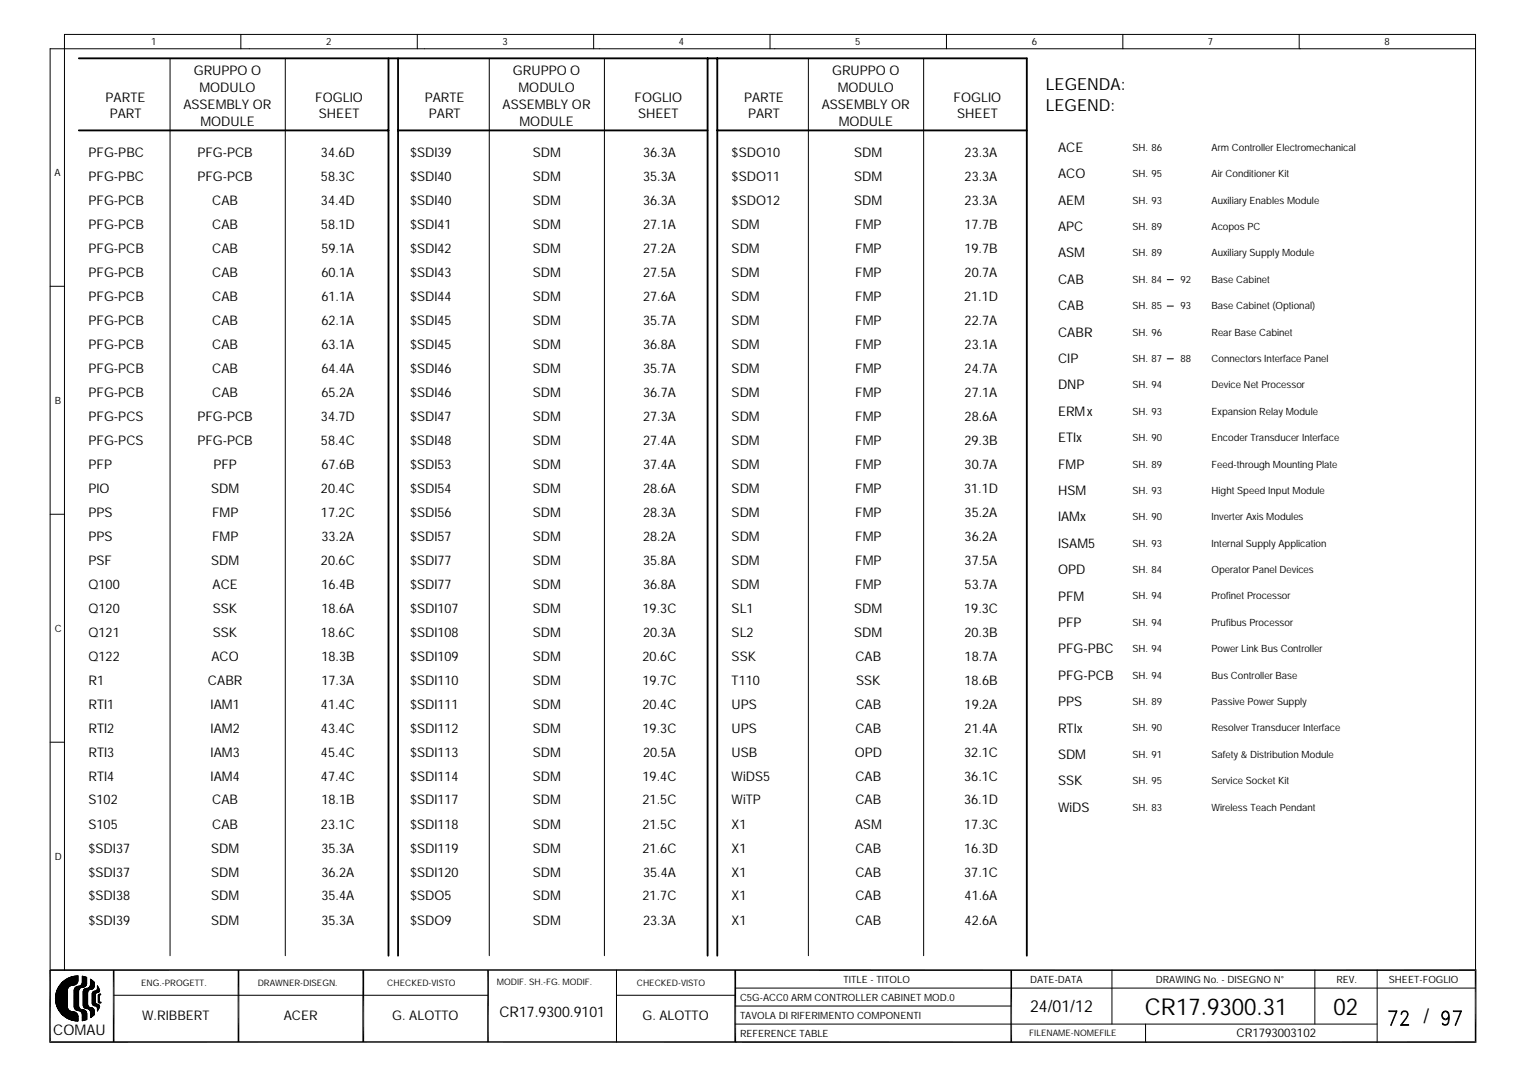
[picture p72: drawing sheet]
<svg xmlns="http://www.w3.org/2000/svg" width="297mm" height="210mm" viewBox="0 0 297 210" stroke-linecap="round" stroke-linejoin="round" font-family="sans-serif">
<defs><g id="words">
<g font-size="4.5">
<text x="222.9" y="197.5">CR17.9300.31</text>
<text x="259.6" y="197.5">02</text>
</g>
<text font-size="3.9" x="277.1" y="199.2">/</text>
<g font-size="3.2">
<text x="203.6" y="17.6">LEGENDA:</text>
<text x="203.6" y="21.6">LEGEND:</text>
<text x="200.5" y="197.1">24/01/12</text>
</g>
<g font-size="2.9">
<text x="10.4" y="201.5">COMAU</text>
<text x="97.2" y="198">CR17.9300.9101</text>
</g>
<g font-size="2.6">
<text x="37.7" y="14.6">GRUPPO O</text>
<text x="38.8" y="17.9">MODULO</text>
<text x="99.9" y="14.6">GRUPPO O</text>
<text x="100.9" y="17.9">MODULO</text>
<text x="162" y="14.6">GRUPPO O</text>
<text x="163.1" y="17.9">MODULO</text>
<text x="20.6" y="19.8">PARTE</text>
<text x="21.4" y="23">PART</text>
<text x="35.7" y="21.2">ASSEMBLY OR</text>
<text x="61.4" y="19.8">FOGLIO</text>
<text x="62.1" y="23">SHEET</text>
<text x="82.7" y="19.8">PARTE</text>
<text x="83.5" y="23">PART</text>
<text x="97.8" y="21.2">ASSEMBLY OR</text>
<text x="123.5" y="19.8">FOGLIO</text>
<text x="124.2" y="23">SHEET</text>
<text x="144.8" y="19.8">PARTE</text>
<text x="145.6" y="23">PART</text>
<text x="160" y="21.2">ASSEMBLY OR</text>
<text x="185.7" y="19.8">FOGLIO</text>
<text x="186.4" y="23">SHEET</text>
<text x="39" y="24.4">MODULE</text>
<text x="101.1" y="24.4">MODULE</text>
<text x="163.3" y="24.4">MODULE</text>
<text x="206" y="29.6">ACE</text>
<text x="17.2" y="30.5">PFG-PBC</text>
<text x="17.2" y="35.2">PFG-PBC</text>
<text x="38.4" y="30.5">PFG-PCB</text>
<text x="38.4" y="35.2">PFG-PCB</text>
<text x="62.5" y="30.5">34.6D</text>
<text x="62.5" y="35.2">58.3C</text>
<text x="79.8" y="30.5">$SDI39</text>
<text x="79.8" y="35.2">$SDI40</text>
<text x="103.7" y="30.5">SDM</text>
<text x="103.7" y="35.2">SDM</text>
<text x="125.2" y="30.5">36.3A</text>
<text x="125.2" y="35.2">35.3A</text>
<text x="142.4" y="30.5">$SDO10</text>
<text x="142.4" y="35.2">$SDO11</text>
<text x="166.3" y="30.5">SDM</text>
<text x="166.3" y="35.2">SDM</text>
<text x="187.8" y="30.5">23.3A</text>
<text x="187.8" y="35.2">23.3A</text>
<text x="206" y="34.7">ACO</text>
<text x="17.2" y="39.9">PFG-PCB</text>
<text x="41.3" y="39.9">CAB</text>
<text x="62.5" y="39.9">34.4D</text>
<text x="79.8" y="39.9">$SDI40</text>
<text x="103.7" y="39.9">SDM</text>
<text x="125.2" y="39.9">36.3A</text>
<text x="142.4" y="39.9">$SDO12</text>
<text x="166.3" y="39.9">SDM</text>
<text x="187.8" y="39.9">23.3A</text>
<text x="206" y="39.9">AEM</text>
<text x="17.2" y="44.5">PFG-PCB</text>
<text x="41.3" y="44.5">CAB</text>
<text x="62.5" y="44.5">58.1D</text>
<text x="79.8" y="44.5">$SDI41</text>
<text x="103.7" y="44.5">SDM</text>
<text x="125.2" y="44.5">27.1A</text>
<text x="142.4" y="44.5">SDM</text>
<text x="166.5" y="44.5">FMP</text>
<text x="187.8" y="44.5">17.7B</text>
<text x="206" y="45">APC</text>
<text x="17.2" y="49.2">PFG-PCB</text>
<text x="17.2" y="53.9">PFG-PCB</text>
<text x="41.3" y="49.2">CAB</text>
<text x="41.3" y="53.9">CAB</text>
<text x="62.6" y="49.2">59.1A</text>
<text x="62.6" y="53.9">60.1A</text>
<text x="79.8" y="49.2">$SDI42</text>
<text x="79.8" y="53.9">$SDI43</text>
<text x="103.7" y="49.2">SDM</text>
<text x="103.7" y="53.9">SDM</text>
<text x="125.2" y="49.2">27.2A</text>
<text x="125.2" y="53.9">27.5A</text>
<text x="142.4" y="49.2">SDM</text>
<text x="142.4" y="53.9">SDM</text>
<text x="166.5" y="49.2">FMP</text>
<text x="166.5" y="53.9">FMP</text>
<text x="187.8" y="49.2">19.7B</text>
<text x="187.8" y="53.9">20.7A</text>
<text x="206" y="50.1">ASM</text>
<text x="17.2" y="58.6">PFG-PCB</text>
<text x="41.3" y="58.6">CAB</text>
<text x="62.6" y="58.6">61.1A</text>
<text x="79.8" y="58.6">$SDI44</text>
<text x="103.7" y="58.6">SDM</text>
<text x="125.2" y="58.6">27.6A</text>
<text x="142.4" y="58.6">SDM</text>
<text x="166.5" y="58.6">FMP</text>
<text x="187.7" y="58.6">21.1D</text>
<text x="206" y="55.3">CAB</text>
<text x="17.2" y="63.2">PFG-PCB</text>
<text x="41.3" y="63.2">CAB</text>
<text x="62.6" y="63.2">62.1A</text>
<text x="79.8" y="63.2">$SDI45</text>
<text x="103.7" y="63.2">SDM</text>
<text x="125.2" y="63.2">35.7A</text>
<text x="142.4" y="63.2">SDM</text>
<text x="166.5" y="63.2">FMP</text>
<text x="187.8" y="63.2">22.7A</text>
<text x="206" y="60.4">CAB</text>
<text x="206" y="65.6">CABR</text>
<text x="17.2" y="67.9">PFG-PCB</text>
<text x="41.3" y="67.9">CAB</text>
<text x="62.6" y="67.9">63.1A</text>
<text x="79.8" y="67.9">$SDI45</text>
<text x="103.7" y="67.9">SDM</text>
<text x="125.2" y="67.9">36.8A</text>
<text x="142.4" y="67.9">SDM</text>
<text x="166.5" y="67.9">FMP</text>
<text x="187.8" y="67.9">23.1A</text>
<text x="206" y="70.7">CIP</text>
<text x="17.2" y="72.6">PFG-PCB</text>
<text x="17.2" y="77.2">PFG-PCB</text>
<text x="41.3" y="72.6">CAB</text>
<text x="41.3" y="77.2">CAB</text>
<text x="62.6" y="72.6">64.4A</text>
<text x="62.6" y="77.2">65.2A</text>
<text x="79.8" y="72.6">$SDI46</text>
<text x="79.8" y="77.2">$SDI46</text>
<text x="103.7" y="72.6">SDM</text>
<text x="103.7" y="77.2">SDM</text>
<text x="125.2" y="72.6">35.7A</text>
<text x="125.2" y="77.2">36.7A</text>
<text x="142.4" y="72.6">SDM</text>
<text x="142.4" y="77.2">SDM</text>
<text x="166.5" y="72.6">FMP</text>
<text x="166.5" y="77.2">FMP</text>
<text x="187.8" y="72.6">24.7A</text>
<text x="187.8" y="77.2">27.1A</text>
<text x="206" y="75.8">DNP</text>
<text x="17.2" y="81.9">PFG-PCS</text>
<text x="38.4" y="81.9">PFG-PCB</text>
<text x="62.5" y="81.9">34.7D</text>
<text x="79.8" y="81.9">$SDI47</text>
<text x="103.7" y="81.9">SDM</text>
<text x="125.2" y="81.9">27.3A</text>
<text x="142.4" y="81.9">SDM</text>
<text x="166.5" y="81.9">FMP</text>
<text x="187.8" y="81.9">28.6A</text>
<text x="206" y="81">ERMx</text>
<text x="17.2" y="86.6">PFG-PCS</text>
<text x="38.4" y="86.6">PFG-PCB</text>
<text x="62.5" y="86.6">58.4C</text>
<text x="79.8" y="86.6">$SDI48</text>
<text x="103.7" y="86.6">SDM</text>
<text x="125.2" y="86.6">27.4A</text>
<text x="142.4" y="86.6">SDM</text>
<text x="166.5" y="86.6">FMP</text>
<text x="187.8" y="86.6">29.3B</text>
<text x="206" y="86.1">ETIx</text>
<text x="17.2" y="91.3">PFP</text>
<text x="17.2" y="95.9">PIO</text>
<text x="41.1" y="95.9">SDM</text>
<text x="41.6" y="91.3">PFP</text>
<text x="62.5" y="95.9">20.4C</text>
<text x="62.6" y="91.3">67.6B</text>
<text x="79.8" y="91.3">$SDI53</text>
<text x="79.8" y="95.9">$SDI54</text>
<text x="103.7" y="91.3">SDM</text>
<text x="103.7" y="95.9">SDM</text>
<text x="125.2" y="91.3">37.4A</text>
<text x="125.2" y="95.9">28.6A</text>
<text x="142.4" y="91.3">SDM</text>
<text x="142.4" y="95.9">SDM</text>
<text x="166.5" y="91.3">FMP</text>
<text x="166.5" y="95.9">FMP</text>
<text x="187.7" y="95.9">31.1D</text>
<text x="187.8" y="91.3">30.7A</text>
<text x="206" y="91.3">FMP</text>
<text x="17.2" y="100.6">PPS</text>
<text x="41.3" y="100.6">FMP</text>
<text x="62.5" y="100.6">17.2C</text>
<text x="79.8" y="100.6">$SDI56</text>
<text x="103.7" y="100.6">SDM</text>
<text x="125.2" y="100.6">28.3A</text>
<text x="142.4" y="100.6">SDM</text>
<text x="166.5" y="100.6">FMP</text>
<text x="187.8" y="100.6">35.2A</text>
<text x="206" y="96.4">HSM</text>
<text x="206" y="101.5">IAMx</text>
<text x="17.2" y="105.3">PPS</text>
<text x="41.3" y="105.3">FMP</text>
<text x="62.6" y="105.3">33.2A</text>
<text x="79.8" y="105.3">$SDI57</text>
<text x="103.7" y="105.3">SDM</text>
<text x="125.2" y="105.3">28.2A</text>
<text x="142.4" y="105.3">SDM</text>
<text x="166.5" y="105.3">FMP</text>
<text x="187.8" y="105.3">36.2A</text>
<text x="206" y="106.7">ISAM5</text>
<text x="17.2" y="109.9">PSF</text>
<text x="41.1" y="109.9">SDM</text>
<text x="62.5" y="109.9">20.6C</text>
<text x="79.8" y="109.9">$SDI77</text>
<text x="103.7" y="109.9">SDM</text>
<text x="125.2" y="109.9">35.8A</text>
<text x="142.4" y="109.9">SDM</text>
<text x="166.5" y="109.9">FMP</text>
<text x="187.8" y="109.9">37.5A</text>
<text x="206" y="111.8">OPD</text>
<text x="17.2" y="114.6">Q100</text>
<text x="17.2" y="119.3">Q120</text>
<text x="41.4" y="114.6">ACE</text>
<text x="41.4" y="119.3">SSK</text>
<text x="62.6" y="114.6">16.4B</text>
<text x="62.6" y="119.3">18.6A</text>
<text x="79.8" y="114.6">$SDI77</text>
<text x="79.8" y="119.3">$SDI107</text>
<text x="103.7" y="114.6">SDM</text>
<text x="103.7" y="119.3">SDM</text>
<text x="125.1" y="119.3">19.3C</text>
<text x="125.2" y="114.6">36.8A</text>
<text x="142.4" y="114.6">SDM</text>
<text x="142.4" y="119.3">SL1</text>
<text x="166.3" y="119.3">SDM</text>
<text x="166.5" y="114.6">FMP</text>
<text x="187.7" y="119.3">19.3C</text>
<text x="187.8" y="114.6">53.7A</text>
<text x="206" y="116.9">PFM</text>
<text x="17.2" y="124">Q121</text>
<text x="41.4" y="124">SSK</text>
<text x="62.5" y="124">18.6C</text>
<text x="79.8" y="124">$SDI108</text>
<text x="103.7" y="124">SDM</text>
<text x="125.2" y="124">20.3A</text>
<text x="142.4" y="124">SL2</text>
<text x="166.3" y="124">SDM</text>
<text x="187.8" y="124">20.3B</text>
<text x="206" y="122.1">PFP</text>
<text x="17.2" y="128.6">Q122</text>
<text x="41.2" y="128.6">ACO</text>
<text x="62.6" y="128.6">18.3B</text>
<text x="79.8" y="128.6">$SDI109</text>
<text x="103.7" y="128.6">SDM</text>
<text x="125.1" y="128.6">20.6C</text>
<text x="142.4" y="128.6">SSK</text>
<text x="166.5" y="128.6">CAB</text>
<text x="187.8" y="128.6">18.7A</text>
<text x="206" y="127.2">PFG-PBC</text>
<text x="17.2" y="133.3">R1</text>
<text x="17.2" y="138">RTI1</text>
<text x="40.5" y="133.3">CABR</text>
<text x="41" y="138">IAM1</text>
<text x="62.5" y="138">41.4C</text>
<text x="62.6" y="133.3">17.3A</text>
<text x="79.8" y="133.3">$SDI110</text>
<text x="79.8" y="138">$SDI111</text>
<text x="103.7" y="133.3">SDM</text>
<text x="103.7" y="138">SDM</text>
<text x="125.1" y="133.3">19.7C</text>
<text x="125.1" y="138">20.4C</text>
<text x="142.4" y="133.3">T110</text>
<text x="142.4" y="138">UPS</text>
<text x="166.5" y="138">CAB</text>
<text x="166.7" y="133.3">SSK</text>
<text x="187.8" y="133.3">18.6B</text>
<text x="187.8" y="138">19.2A</text>
<text x="206" y="137.5">PPS</text>
<text x="206" y="132.4">PFG-PCB</text>
<text x="17.2" y="142.6">RTI2</text>
<text x="41" y="142.6">IAM2</text>
<text x="62.5" y="142.6">43.4C</text>
<text x="79.8" y="142.6">$SDI112</text>
<text x="103.7" y="142.6">SDM</text>
<text x="125.1" y="142.6">19.3C</text>
<text x="142.4" y="142.6">UPS</text>
<text x="166.5" y="142.6">CAB</text>
<text x="187.8" y="142.6">21.4A</text>
<text x="206" y="142.6">RTIx</text>
<text x="17.2" y="147.3">RTI3</text>
<text x="41" y="147.3">IAM3</text>
<text x="62.5" y="147.3">45.4C</text>
<text x="79.8" y="147.3">$SDI113</text>
<text x="103.7" y="147.3">SDM</text>
<text x="125.2" y="147.3">20.5A</text>
<text x="142.4" y="147.3">USB</text>
<text x="166.4" y="147.3">OPD</text>
<text x="187.7" y="147.3">32.1C</text>
<text x="206" y="147.8">SDM</text>
<text x="17.2" y="152">RTI4</text>
<text x="41" y="152">IAM4</text>
<text x="62.5" y="152">47.4C</text>
<text x="79.8" y="152">$SDI114</text>
<text x="103.7" y="152">SDM</text>
<text x="125.1" y="152">19.4C</text>
<text x="142.4" y="152">WiDS5</text>
<text x="166.5" y="152">CAB</text>
<text x="187.7" y="152">36.1C</text>
<text x="206" y="152.9">SSK</text>
<text x="17.2" y="156.6">S102</text>
<text x="17.2" y="161.3">S105</text>
<text x="41.3" y="156.6">CAB</text>
<text x="41.3" y="161.3">CAB</text>
<text x="62.5" y="161.3">23.1C</text>
<text x="62.6" y="156.6">18.1B</text>
<text x="79.8" y="156.6">$SDI117</text>
<text x="79.8" y="161.3">$SDI118</text>
<text x="103.7" y="156.6">SDM</text>
<text x="103.7" y="161.3">SDM</text>
<text x="125.1" y="156.6">21.5C</text>
<text x="125.1" y="161.3">21.5C</text>
<text x="142.4" y="156.6">WiTP</text>
<text x="142.4" y="161.3">X1</text>
<text x="166.4" y="161.3">ASM</text>
<text x="166.5" y="156.6">CAB</text>
<text x="187.7" y="156.6">36.1D</text>
<text x="187.7" y="161.3">17.3C</text>
<text x="206" y="158.1">WiDS</text>
<text x="17.2" y="166">$SDI37</text>
<text x="41.1" y="166">SDM</text>
<text x="62.6" y="166">35.3A</text>
<text x="79.8" y="166">$SDI119</text>
<text x="103.7" y="166">SDM</text>
<text x="125.1" y="166">21.6C</text>
<text x="142.4" y="166">X1</text>
<text x="166.5" y="166">CAB</text>
<text x="187.7" y="166">16.3D</text>
<text x="17.2" y="170.7">$SDI37</text>
<text x="41.1" y="170.7">SDM</text>
<text x="62.6" y="170.7">36.2A</text>
<text x="79.8" y="170.7">$SDI120</text>
<text x="103.7" y="170.7">SDM</text>
<text x="125.2" y="170.7">35.4A</text>
<text x="142.4" y="170.7">X1</text>
<text x="166.5" y="170.7">CAB</text>
<text x="187.7" y="170.7">37.1C</text>
<text x="17.2" y="175.3">$SDI38</text>
<text x="41.1" y="175.3">SDM</text>
<text x="62.6" y="175.3">35.4A</text>
<text x="79.8" y="175.3">$SDO5</text>
<text x="103.7" y="175.3">SDM</text>
<text x="125.1" y="175.3">21.7C</text>
<text x="142.4" y="175.3">X1</text>
<text x="166.5" y="175.3">CAB</text>
<text x="187.8" y="175.3">41.6A</text>
<text x="17.2" y="180">$SDI39</text>
<text x="41.1" y="180">SDM</text>
<text x="62.6" y="180">35.3A</text>
<text x="79.8" y="180">$SDO9</text>
<text x="103.7" y="180">SDM</text>
<text x="125.2" y="180">23.3A</text>
<text x="142.4" y="180">X1</text>
<text x="166.5" y="180">CAB</text>
<text x="187.8" y="180">42.6A</text>
<text x="27.7" y="198.7">W.RIBBERT</text>
<text x="55.2" y="198.7">ACER</text>
<text x="76.4" y="198.7">G. ALOTTO</text>
<text x="125.1" y="198.7">G. ALOTTO</text>
</g>
<text font-size="2.3" x="240.7" y="202">CR1793003102</text>
<g font-size="1.9">
<text x="29.4" y="8.8">1</text>
<text x="63.5" y="8.8">2</text>
<text x="97.8" y="8.8">3</text>
<text x="132.1" y="8.8">4</text>
<text x="166.5" y="8.8">5</text>
<text x="200.9" y="8.8">6</text>
<text x="235.2" y="8.8">7</text>
<text x="269.5" y="8.8">8</text>
<text x="220.5" y="29.4">SH. 86</text>
<text x="235.9" y="29.4">Arm Controller Electromechanical</text>
<text x="10.6" y="34.3">A</text>
<text x="220.5" y="34.5">SH. 95</text>
<text x="235.9" y="34.5">Air Conditioner Kit</text>
<text x="220.5" y="39.6">SH. 93</text>
<text x="235.9" y="39.6">Auxiliary Enables Module</text>
<text x="220.5" y="44.8">SH. 89</text>
<text x="235.9" y="44.8">Acopos PC</text>
<text x="220.5" y="49.9">SH. 89</text>
<text x="235.9" y="49.9">Auxiliary Supply Module</text>
<text x="220.5" y="55">SH. 84</text>
<text x="229.8" y="55">92</text>
<text x="235.9" y="55">Base Cabinet</text>
<text x="220.5" y="60.2">SH. 85</text>
<text x="220.5" y="65.3">SH. 96</text>
<text x="229.8" y="60.2">93</text>
<text x="235.9" y="60.2">Base Cabinet (Optional)</text>
<text x="235.9" y="65.3">Rear Base Cabinet</text>
<text x="220.5" y="70.5">SH. 87</text>
<text x="229.8" y="70.5">88</text>
<text x="235.9" y="70.5">Connectors Interface Panel</text>
<text x="220.5" y="75.6">SH. 94</text>
<text x="235.9" y="75.6">Device Net Processor</text>
<text x="10.7" y="78.6">B</text>
<text x="220.5" y="80.7">SH. 93</text>
<text x="235.9" y="80.7">Expansion Relay Module</text>
<text x="220.5" y="85.9">SH. 90</text>
<text x="235.9" y="85.9">Encoder Transducer Interface</text>
<text x="220.5" y="91">SH. 89</text>
<text x="235.9" y="91">Feed-through Mounting Plate</text>
<text x="220.5" y="101.3">SH. 90</text>
<text x="220.5" y="96.2">SH. 93</text>
<text x="235.9" y="96.2">Hight Speed Input Module</text>
<text x="235.9" y="101.3">Inverter Axis Modules</text>
<text x="220.5" y="106.4">SH. 93</text>
<text x="235.9" y="106.4">Internal Supply Application</text>
<text x="220.5" y="111.6">SH. 84</text>
<text x="235.9" y="111.6">Operator Panel Devices</text>
<text x="220.5" y="116.7">SH. 94</text>
<text x="235.9" y="116.7">Profinet Processor</text>
<text x="10.6" y="123">C</text>
<text x="220.5" y="121.8">SH. 94</text>
<text x="235.9" y="121.8">Prufibus Processor</text>
<text x="220.5" y="127">SH. 94</text>
<text x="235.9" y="127">Power Link Bus Controller</text>
<text x="220.5" y="137.3">SH. 89</text>
<text x="220.5" y="132.1">SH. 94</text>
<text x="235.9" y="137.3">Passive Power Supply</text>
<text x="235.9" y="132.1">Bus Controller Base</text>
<text x="220.5" y="142.4">SH. 90</text>
<text x="235.9" y="142.4">Resolver Transducer Interface</text>
<text x="220.5" y="147.5">SH. 91</text>
<text x="235.9" y="147.5">Safety &amp; Distribution Module</text>
<text x="220.5" y="152.7">SH. 95</text>
<text x="235.9" y="152.7">Service Socket Kit</text>
<text x="220.5" y="157.8">SH. 83</text>
<text x="235.9" y="157.8">Wireless Teach Pendant</text>
<text x="10.7" y="167.4">D</text>
<text x="164.2" y="191.5">TITLE - TITOLO</text>
<text x="200.6" y="191.5">DATE-DATA</text>
<text x="225" y="191.5">DRAWING No. - DISEGNO N°</text>
<text x="260.2" y="191.5">REV.</text>
<text x="270.4" y="191.5">SHEET-FOGLIO</text>
<text x="144.1" y="195">C5G-ACC0 ARM CONTROLLER CABINET MOD.0</text>
<text x="144.1" y="198.5">TAVOLA DI RIFERIMENTO COMPONENTI</text>
<text x="144.1" y="202">REFERENCE TABLE</text>
</g>
<g font-size="1.7">
<text x="27.5" y="191.9">ENG.-PROGETT.</text>
<text x="50.2" y="191.9">DRAWNER-DISEGN.</text>
<text x="75.4" y="191.9">CHECKED-VISTO</text>
<text x="96.7" y="191.7">MODIF. SH.-FG. MODIF.</text>
<text x="124" y="191.9">CHECKED-VISTO</text>
<text x="200.4" y="201.7">FILENAME-NOMEFILE</text>
</g>
</g></defs>
<path d="M15.3 11.4h184.6v174.7M75.6 11.4v174.7M77.5 11.4v174.7M137.8 11.4v174.7M139.6 11.4v174.7M15.3 25.4h60.3M77.5 25.4h60.3M139.6 25.4h60.3" fill="none" stroke="#000" stroke-width=".36"/>
<g fill="none" stroke="#000" stroke-width=".19">
<path d="M33.1 11.4v174.7M46.9 6.7v2.8M55.5 11.4v174.7M81.2 6.7v2.8M95.3 11.4v174.7M115.6 6.7v2.8M117.7 11.4v174.7M149.9 6.7v2.8M157.4 11.4v174.7M179.8 11.4v174.7M184.3 6.7v2.8M218.6 6.7v2.8"/>
<path d="M252.9 6.7v2.8M287.3 9.5h-277.5v179.4M9.8 55.7h2.8M227.2 59.6h1.2M227.2 54.5h1.2M227.2 69.9h1.2M9.8 100.1h2.8M9.8 144.5h2.8M10.8 194l2.4 2.4-1.1 1.1M10.8 194.9l3.9 3.9M10.8 193.8l2.3 2.3M10.8 195.1l3.7 3.6"/>
<path d="M10.9 193.7l2.2 2.3M10.9 193.4l2.2 2.2M10.9 195.5l3.2 3.2M10.9 193.3l2.2 2.1M11 195.7l2.9 2.9M11 193l2.1 2.1M11.1 192.9l2 2M11.1 196l2.5 2.5M11.1 192.8l2 1.9M11.2 192.6l1.9 2-1.8 1.8M11.2 192.5l1.9 1.9M11.3 192.4l1.8 1.9-1.9 1.9"/>
<path d="M11.3 192.3l1.8 1.7M11.4 192.2l1.7 1.7M11.4 196.7l1.6 1.5 1.1-1.2 1.1 1M11.5 192.1l1.6 1.6M11.5 192l1.6 1.6-2.1 2.1M11.6 191.9l1.5 1.5M11.7 191.8l1.4 1.4M11.8 191.7l1.3 1.3M11.8 191.6l1.3 1.2M11.9 191.5l1.2 1.2M12 191.4l1.1 1.1M12.1 191.3l1.1 1.1-2.4 2.4"/>
<path d="M12.2 191.2l1.1 1.1M12.2 191.2l-.2 .2M12.3 191.1l1.1 1.1M12.4 191.1l1 1M12.4 191l1.1 1.1M12.6 188.9v-182.2h274.7v182.2M12.6 190.9l1 1.1M12.7 190.8l1 1.1M12.7 190.8l1.2 1.1M12.8 198.1l1.2-1.1 1.2 1.2M12.9 190.7l-1.5 1.4M13 190.6l1.2 1.2 1-1"/>
<path d="M13.1 190.6l1.2 1.2M13.1 196.2a1.2 1.2 0 0 0 1.2 .8M13.1 195.5l-1.5 1.5M13.1 195.3l-1.6 1.6M13.1 195.1l-1.6 1.7M13.1 195l-1.7 1.7M13.1 194.8l-1.8 1.7M13.1 194.4l-1.9 1.9 2.1 2.1 1.3-1.3M13.1 194.1l-2 2M13.1 193.9l-2 2.1M13.1 193.8l-2.1 2M13.1 193.4l-2.2 2.2"/>
<path d="M13.1 193.2l-2.2 2.2M13.1 193.1l-2.2 2.2 3.4 3.4 .9-.8M13.1 192.9l-2.2 2.2M13.1 192.7l-2.3 2.3M13.1 195.6l-1.4 1.5M13.1 195.8l-1.4 1.4M13.1 196l-1.3 1.2M13.1 196.2l-1.2 1.2M13.1 196.3l-1.1 1.1M13.2 190.5l1.3 1.3M13.3 190.5l-2.1 2M13.3 196.5l-1.1 1.1"/>
<path d="M13.3 190.5l1.3 1.3M13.3 196.6l-1 1.1-.4-.4M13.4 196.7l-1 1.1M13.4 190.4l1.3 1.3M13.5 196.8l-1.1 1M13.5 190.3l1.3 1.3M13.6 190.3l-2.5 2.5M13.6 196.8l-1 1.1M13.7 190.3l1.2 1.3M13.7 196.9l1.5 1.4M13.7 196.9l-1.1 1.1M13.9 196.9l-1.2 1.2"/>
<path d="M13.9 190.2l1.2 1.2M14.1 190.2l1 1-.5 .6M14.1 190.2l-3.2 3.1M14.2 190.1l1 1M14.3 197a.84 .84 0 0 1 .9 .9M14.3 191.8a1.24 1.24 0 0 0-1.2 .9v3.5M14.3 197l-1.2 1.3M14.4 197l.8 .8M14.4 194.9l.9 .8M14.4 195.2l1 .9-.6 .6M14.4 195.4l2.5 2.4M14.4 195.6l2.5 2.4"/>
<path d="M14.4 195.9l.9 .9M14.4 194.7l.9 .9M14.4 194.3l.9 .9M14.4 194.2l.9 .8M14.4 194l.9 .9M14.4 193.8l.9 .9M14.4 193l.9 .8M14.4 192.8l.9 .9M14.4 193.3l.9 .9M14.4 193.5l.9 .9M14.4 193.7l.9 .8M14.4 194.5l.9 .9"/>
<path d="M14.4 195l.9 .9M14.4 196.1l.8 .7M14.5 197l-1.3 1.3M14.5 192.7l.8 .8M14.5 190.1l.7 .7M14.5 192.5l.8 .8M14.5 190.1l-3.7 3.7M14.6 197.1l.5 .5M14.6 192.4l.7 .8M14.6 190.1l.6 .5M14.6 192.3l.7 .7M14.7 197.1l-1.3 1.3"/>
<path d="M14.7 190l-3.9 4M14.7 192.2l.6 .6M14.8 190l.4 .4M14.8 197.2l-1.3 1.3M14.8 192.2l.6 .5M14.9 192.1l-.4 .4M14.9 190l-4.1 4.2 4.4 4.3M14.9 197.3l-1.2 1.2M14.9 192.1l.5 .5M14.9 190l.3 .3M15 191.5l-1.2-1.3-2.8 2.9 2.1 2.2M15 197.4l-1.2 1.2"/>
<path d="M15 197.5l-1.1 1.1M15.1 190l-4.3 4.3 4.4 4.4M15.1 192.1l.4 .4M15.1 197.6l-1 1.1M15.1 190l.1 .1M15.1 192.1l-.6 .6M15.2 191l-.8 .8M15.2 197.7l-1 1M15.2 190.9a.88 .88 0 0 1-.9 .9M15.2 190.9v-.9a4.4 4.4 0 0 0-4.4 4.4 4.4 4.4 0 0 0 4.4 4.4v-.9M15.2 197.9h.1M15.2 190.6l-1.2 1.2-1.2-1.1"/>
<path d="M15.2 190.5l-1.5 1.5M15.2 190.3l-4.4 4.4 4.1 4.1 .3-.2M15.2 190.1l-4.4 4.4 4.3 4.3M15.2 190.9l-.9-.8-3.4 3.4 2.2 2.3M15.2 198l-.7 .7M15.2 198.2l-.6 .6M15.2 198.4l-.4 .4M15.2 198.7l-.1 .1M15.2 192l-.2 .1a.8 .8 0 0 0-.6 .7v3.2a.77 .77 0 0 0 .8 .8M15.2 196.8a.8 .8 0 0 1 .8 .8v1.1M15.2 192l.4 .4M15.3 195.8a.77 .77 0 0 0 .8 .8"/>
<path d="M15.3 193.3l-.9 .8M15.3 193.1l-.9 .9M15.3 193.4l-.9 .9M15.3 193.6l-.9 .9M15.3 193.8l-.9 .8M15.3 193.9l-.9 .9M15.3 194.3l-.9 .9M15.3 194.5l-.9 .8M15.3 194.6l-.9 .9M15.3 195.1l-.9 .9M15.3 195.5l-.8 .8 .4 .4 .5-.4M15.3 195.7l-.7 .7"/>
<path d="M15.3 194.8l-.9 .9 1.2 1.2M15.3 194.1l-.9 .9M15.3 195l-.9 .8M15.3 195.3l-.8 .9M15.3 195.8l-.7 .7M15.3 192.9l-.9 .9M15.3 192l-.9 .9M15.3 196l-.6 .6M15.4 192.7l-1 .9M15.4 192l.3 .3M15.5 196.4l-.4 .4M15.5 192l.3 .3"/>
<path d="M15.6 192l-1.2 1.1 .9 .9M15.6 196.4l-.4 .4M15.7 196.5l-.3 .3M15.7 191.9l.4 .3M15.8 196.5l1.1 1.2M15.8 196.6l-.3 .2M15.8 191.8l.5 .4M15.9 191.7l.5 .5 .4-.4M15.9 197.2l.5-.5 .4 .4-.8 .8M15.9 196.6l-.3 .3M15.9 197.2l1 1M16 191.6l.5 .5"/>
<path d="M16 196.6l.9 .9M16 191.4l.6 .6M16 190.1l.9 .8M16 197.6l.9 .9M16 197.5l.9 .9-.1 .2-.8-.8M16 198.2l.5 .4M16 198.3l.4 .4M16 198.5l.2 .2M16 191.3l.7 .7M16 191.1l.8 .7M16 198l.6 .6M16 198.7h.1"/>
<path d="M16 190.9l.8 .8M16 190.8l.9 .8M16 190.6l.9 .8M16 190.4l.9 .9M16 190.2l.9 .9M16.1 196.6a.8 .8 0 0 1 .8 .8v1.1M16.1 196.6l-.4 .4M16.1 192.2a.8 .8 0 0 0-.8 .8v2.8M16.2 193.1v2.8l.3 .4 .6 .1 .4 .3 .1 .4v1.1l.8-.6-.1-1-.2-.3-.4-.1M16.2 195.8l.6 .6 .4-.4M16.2 195.6l.8 .8M16.2 194.9l.9 .9"/>
<path d="M16.2 194.7l.9 .9M16.2 194.6l.9 .8M16.2 193.7l.9 .9-.9 .9M16.2 193.4l.9 .8-.9 .9M16.2 196.6l.7 .8-.9 .8M16.2 195.2l2.2 2.2M16.2 193.5l.9 .9M16.2 193.9l.9 .8M16.2 194l.9 .9M16.2 194.2l.9 .9M16.2 194.4l.9 .9M16.2 195.1l2.2 2.1"/>
<path d="M16.2 195.4l1.1 1.1M16.2 190.1l-.2 .2M16.2 193l.9 .9M16.2 192.9l.9 .8M16.3 196.6l-.5 .5M16.3 190.1l.6 .7M16.3 192.8l.8 .8-.9 .9M16.3 190.2l-.3 .3M16.4 192.7l.7 .7M16.5 192.6l.6 .6-.9 .9M16.5 196.7l-.5 .6M16.6 192.5l-.3 .3"/>
<path d="M16.6 192.5l.5 .6M16.6 196.8l-.6 .6M16.6 190.2l-.6 .6M16.7 196.9l-.7 .6M16.7 192.5l.5 .4M16.8 197l-.8 .7M16.8 192.5l-.6 .6M16.8 192.4l.5 .4M16.9 190.3l-.9-.2v1.2a.77 .77 0 0 1-.8 .7M16.9 190.3v1.1a.76 .76 0 0 1-.8 .8M16.9 191.5l-.7 .7M16.9 191.3l-.9 .9-.4-.3"/>
<path d="M16.9 190.8l-2.5 2.5M16.9 190.7l-1 .9M16.9 190.5l-.9 .8M16.9 190.3l-.9 .9M16.9 191.2l-1.2 1.1M16.9 191l-2.5 2.4M16.9 190.4l-.2-.1-.7 .7M16.9 190.6l-.4-.4-.5 .5M16.9 197.2l-.9 .9M16.9 198.5l-.9 .2M16.9 197.5l-.9 .9M16.9 197.7l-.9 .9"/>
<path d="M16.9 197.9l-.9 .8M16.9 198l-.7 .7M16.9 198.2l-.4 .4M17 192.4l-.8 .8M17 192.4l.3 .4M17.1 193.8l-.9 .8M17.1 193.9l-.9 .9M17.1 194.1l-.9 .9M17.1 195l-.9 .8M17.1 195.3l-.8 .8M17.1 195.5l-.7 .7M17.1 195.1l-.9 .9"/>
<path d="M17.1 194.8l-.9 .9M17.1 194.4l-.9 .9M17.1 193.4l-.9 .9M17.1 195.6l-.6 .7M17.1 195.8l-.5 .5-.3-.3M17.1 196.4l.3-.3 1 1M17.1 192.4l.3 .3M17.1 193l-.9 .9M17.2 195.9l-.5 .5M17.3 192.3l.3 .4M17.3 192.3l-1.1 1.1M17.3 196.1l-.3 .3"/>
<path d="M17.4 192.3l.3 .4M17.4 196.6l.5-.4 .4 .5M17.6 196.2l-.3 .3M17.6 192l.5 .5M17.6 191.8l.6 .6M17.6 191.1l.7 .8M17.6 198l.1 .1M17.6 197.7l.3 .3M17.6 197.5l.4 .4M17.6 197.9l.2 .1M17.7 190.7l.6 .8M17.7 196.2l.7 .7"/>
<path d="M17.7 192.7l.4-.2 .2-.3v-1l-.7-.5v1l-.1 .4-.4 .3-.6 .2-.3 .3v.3l.9 .8M17.7 192.7l-.4 .1-.2 .5v2.3l.2 .5 .4 .1M17.7 196.2l-.3 .3M17.9 190.9l-.3 .2M17.9 193.7l.7 .6-.7 .6 1.4 1.4M17.9 194.7l1.4 1.5M17.9 193.4l.7 .6M18 193.4l.3-.4 .4 .4M18 190.9l-.4 .4 .7 .7M18 196.3l-.5 .4 .9 .9M18 193.3l.6 .5-.7 .6 .7 .6-.6 .6M18.1 193.2l.5 .4"/>
<path d="M18.1 191l-.5 .5 .7 .7M18.1 196.3l-.5 .6M18.2 193.1l.4 .4M18.2 191.1l-.6 .6 .7 .6M18.2 196.4l-.6 .6 .7 .7M18.3 191.2l-.7 .6M18.3 196.5l-.7 .7 .6 .6M18.3 196.6l-.7 .7 .5 .5M18.3 191.3l-.8 .8 .5 .5M18.3 191.4l-2.1 2.2M18.3 191.6l-2.1 2.2M18.3 192.1l-.5 .5-.4-.4"/>
<path d="M18.3 191.8l-.9 .9M18.3 192l-.6 .7M18.3 191.4l-.5-.6-.2 .2 .7 .7M18.4 196.7h.1M18.4 196.8l-.8 .7M18.4 196.9l-.8 .8M18.4 197.1l-.8 .7M18.4 197.3l-.8 .7M18.4 197.5l-.7 .6M18.4 193l.4 .3M18.5 193a.51 .51 0 0 0-.6 .5v1.8a.57 .57 0 0 0 .7 .6l.3 .2 .1 .7M18.5 193l-.6 .6 .7 .6"/>
<path d="M18.6 195.1l.1 .3 .6 .3 .1 .4M18.6 194.5l-.7 .6 1.3 1.3M18.6 194.8l-.6 .7 .3 .3M18.6 193.6l-.7 .6 .7 .7M18.6 194.1l-.7 .7M18.6 194l-.7 .6 .7 .6M18.6 195.2l-.5 .5M18.6 195.8l.3-.2 .5 .4M18.6 193l.3 .3M18.6 195.3l-.4 .4M18.7 195.4l-.4 .4M18.7 192.9l.3 .4"/>
<path d="M18.8 195.5l-.4 .3M18.8 192.8l.4 .4M18.9 192.8l.4 .3M18.9 192.7l.4 .3-.2 .2M19 192.5a.51 .51 0 0 1-.5 .5M19 192.5v-.5a.9 .9 0 0 1 .3 1l-.7 .5v1.6M19 196.3l.2 .2M19 192.5l.4 .4M19 196.8h.1M19 192.3l.4 .4M19 192.1l.2 .3M19 192h.1"/>
<path d="M19 192.1v.1M19 195.6l-.3 .3M19.1 195.6l.3 .2M19.1 192.2l-.1 .2M19.1 193.9v1.2l.3 .2h.2v-.2M19.1 195.1l.2 .2 .2-.2M19.1 194.7l.3 .3M19.1 194.9l.4 .4 .1-.2M19.1 194l.3 .2-.3 .2M19.1 194.4l.3 .2M19.1 193.9l.3 .2M19.2 195.6l-.4 .4"/>
<path d="M19.2 192.3l-.2 .2M19.2 196.4l-.2 .3M19.2 192.4l-1.3 1.3M19.3 192.5l-1.4 1.4 .7 .6M19.3 195.7l-.4 .4M19.3 192.7l-1.4 1.4 .7 .6-.7 .6 .6 .5M19.3 195.8l-.4 .4M19.4 193.8v1.3h.2M19.4 193.9l-.3 .2M19.4 194.6l-.3 .2M19.4 196.1l-.4 .4 .1 .1M19.4 194l-.3 .2 .3 .3"/>
<path d="M19.4 195.1l-.2 .1M19.4 194.4l-.3 .2 .3 .2M19.4 194.7l-.3 .3M19.4 194.9l-.3 .2M19.4 193.6h.2M19.4 196.1l-.4 .7M19.4 193.8l-.2-.2v.1l.2 .2M19.4 192.8l-.5 .5M19.4 195.9l-.4 .4M19.5 195.1l.1 .1M19.6 193.7v-.1a.33 .33 0 0 0-.5 .3M19.6 193.7l-.2 .1"/>
<path d="M19.6 193.6h-.1l-.4 .3M22.1 193.8h72.9M120 188.9v14M120 193.8h23.1M143.1 199.4h125M143.1 192.4h144.2M143.1 195.9h53.8M216.5 188.9v10.5M223 199.4v3.5M256 188.9v10.5M268.1 188.9v14M271.9 196.8l-1.2 2.8 1.3-2.8h-1.6v.2h1.5"/>
<path d="M272.8 199.5h1.4v.1h-1.6l1.1-1.3a.83 .83 0 0 0 0-1.3l-.7 .1-.2 .4 .2-.5 .7-.2a.69 .69 0 0 1 .3 1.1l-1.2 1.7M280.8 197.9l.2 .4 .3 .1 .5-.1 .2-.4M280.8 197.5l.2-.4 .3-.1 .5 .1 .2 .4M280.9 199.4l.3 .1 .6-.1M281.2 197a.82 .82 0 0 0-.4 .7 .82 .82 0 0 0 .4 .7M281.6 197l.3 .2a2.89 2.89 0 0 1-.2 2.3M282 198.2a.68 .68 0 0 1-.6 .4 .68 .68 0 0 1-.6-.4 .79 .79 0 0 1 .1-1.2 .79 .79 0 0 1 1.1 .2 3 3 0 0 1-.2 2.3 .65 .65 0 0 1-1-.3l.2 .3M282 197.8l-.1 .4-.3 .2M284.4 196.8l-1.1 2.8 1.2-2.8h-1.6v.2h1.5"/>
</g>
<path d="M22.1 188.9v14M46.4 188.9v14M95 188.9v14M196.9 188.9v14M287.3 188.7v14.4M287.4 188.9h-277.6l-.1 14.2M9.6 202.9h277.8" fill="none" stroke="#000" stroke-width=".32"/>
<path d="M70.7 188.9v14M143.1 188.9v14" fill="none" stroke="#000" stroke-width=".34"/>
<use href="#words"/>
</svg>
